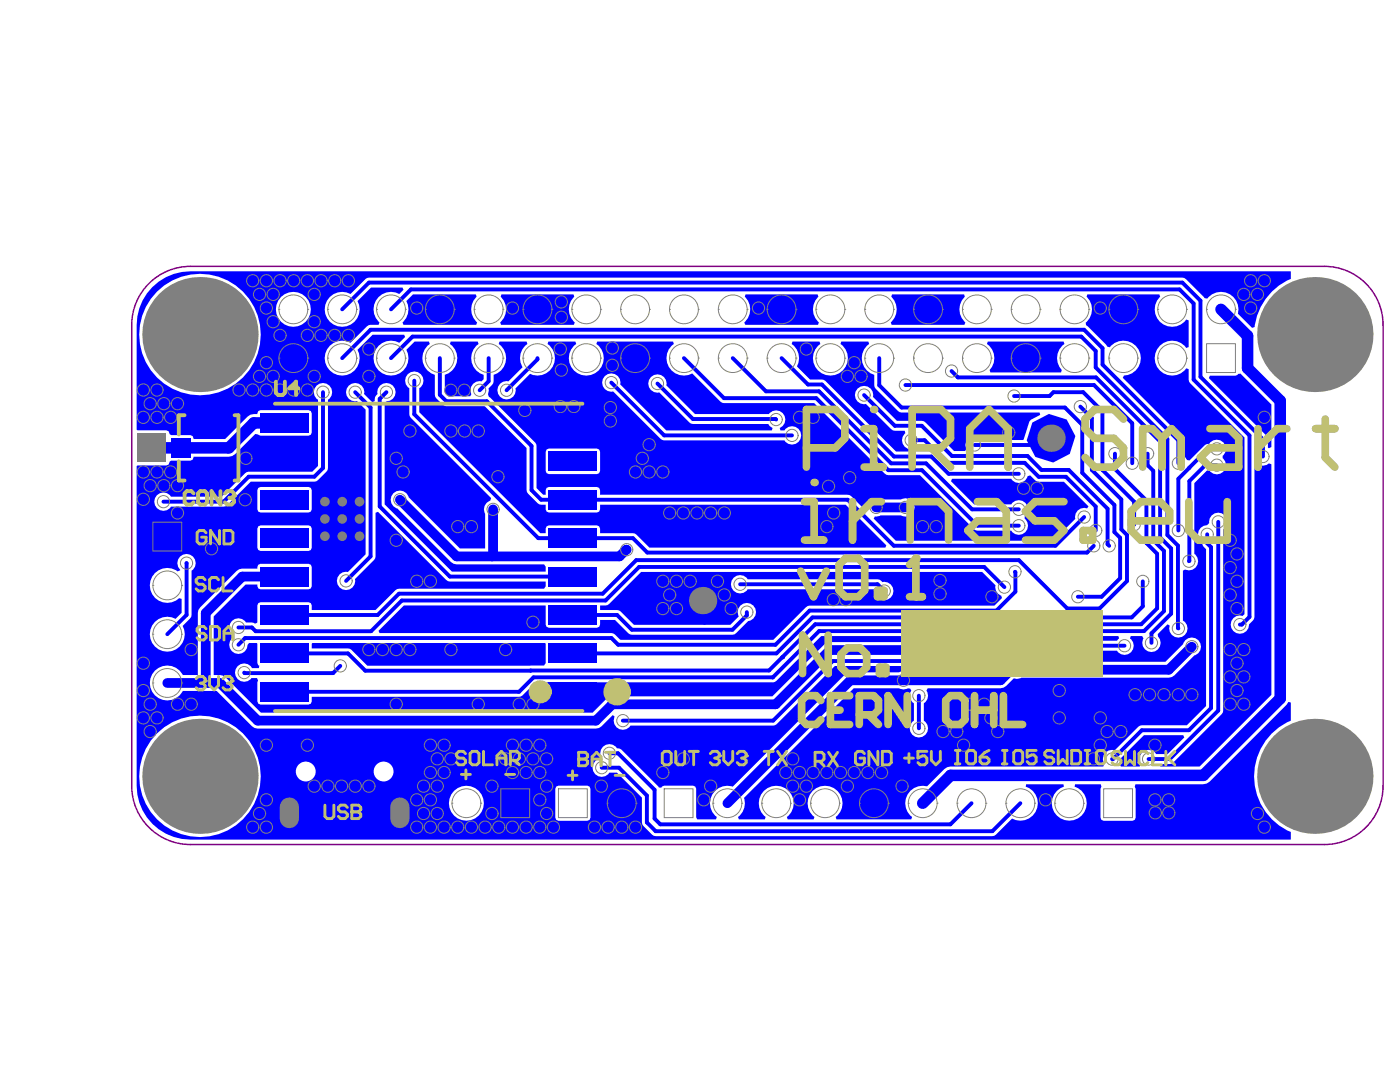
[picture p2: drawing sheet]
<svg xmlns="http://www.w3.org/2000/svg" width="279mm" height="216mm" viewBox="0 0 279 216" stroke-linecap="round" stroke-linejoin="round" font-family="sans-serif">
<g fill="#00f">
<path d="M223.7 151.3l4.6-4.6h7.9l.1 .5-3.3 3.3h-2.3a1.8 1.8 0 0 0-2.5-.6 1.8 1.8 0 0 0-.5 2.6l-.2 .4h-3.8l-.3-.4 .2-.3z"/>
<path d="M197.1 68.2h15.2l.1 .4a3.4 3.4 0 0 0-.5 5.2l-.1 .5h-14.1l-.2-.5a3.4 3.4 0 0 0-.5-5.2z"/>
<path d="M100.1 58.7h14.4l.1 .5a3.4 3.4 0 0 0 .1 5.1l-.2 .5h-14.5l-.2-.5a3.4 3.4 0 0 0 .1-5.1z"/>
<path d="M81.1 60.1l1.3-1.4h12.6l.1 .5a3.4 3.4 0 0 0 .1 5.1l-.1 .5h-14.6l-.2-.5a3.4 3.4 0 0 0 .8-4.2z"/>
<path d="M62.3 128.3h46.5l.1 .2v3.8l-.3 .5h-35.3l-3.5-3.3-7.6-.1z"/>
<path d="M148.8 58.7h14.4l.1 .5a3.4 3.4 0 0 0 .1 5.1l-.1 .5h-14.6l-.2-.5a3.4 3.4 0 0 0 .1-5.1z"/>
<path d="M178 58.7h14.4l.2 .5a3.4 3.4 0 0 0 .1 5.1l-.2 .5h-14.6l-.1-.5a3.4 3.4 0 0 0 .1-5.1z"/>
<path d="M90 68.2h5.3l.2 .4a3.5 3.5 0 0 0-1.4 3.4 3.5 3.5 0 0 0 2.4 2.8v.9l-.4 .4a1.79 1.79 0 0 0-1.8 .6 1.79 1.79 0 0 0-.2 1.9l-.3 .5h-4.3l-.7-.7v-3.6a3.5 3.5 0 0 0 2.4-2.8 3.5 3.5 0 0 0-1.4-3.4z"/>
<path d="M241.5 75h5.1l.4-.2 .1-.2h.5l6.1 6.1v8.5l-.5 .2-.2-.1v-1.7l-.3-.7-11.5-11.4z"/>
<path d="M158.2 68.2h5.4l.1 .4a3.5 3.5 0 0 0-.6 5.2 3.5 3.5 0 0 0 5.2 0 3.5 3.5 0 0 0-.6-5.2l.2-.4h5.4l.2 .4a3.5 3.5 0 0 0-1.5 3.4 3.5 3.5 0 0 0 2.5 2.8v2.1l.3 .7 4.7 4.6 28 .1 .1 .5-1.9 1-.3 .3-1.2 3.7h-8.2a1.81 1.81 0 0 0-2.4-.6 1.81 1.81 0 0 0-.7 2.4l-.3 .4h-2.2l-6.1-6h-5.3l-4.8-4.8a1.82 1.82 0 0 0-1.6-2.2 1.82 1.82 0 0 0-2 1.9 1.82 1.82 0 0 0 2.2 1.7l5.1 5.1 .7 .3h1.9l.2 .4a1.79 1.79 0 0 0-.6 1.9 1.79 1.79 0 0 0 1.5 1.3l-.1 .5h-2.7l-14.1-14.1-.7-.3h-2.3l-2.7-2.6a3.4 3.4 0 0 0-1-4.5z"/>
<path d="M99.7 68.2l-.2 .4a3.5 3.5 0 0 1 1.5 3.4 3.5 3.5 0 0 1-2.5 2.8 2.29 2.29 0 0 1-1 2.7l.1 .4-.2 .7 .2 .6 9.4 9.4 .1 8.8 1.3 1.3h.5v-.9l.2-.4 .4-.2h9.6l.5 .2 .2 .4v.9h49.4l.7 .3 2.7 2.7 .5-.2a1.78 1.78 0 0 1 .7-1.8 1.78 1.78 0 0 1 1.9 0h4.1a1.82 1.82 0 0 1 2.7 1.6 1.82 1.82 0 0 1-2.7 1.5h-4.1l-1.1 .2-.2 .5 4.4 4.4h31.4l4.4-4.4a1.78 1.78 0 0 1 2.4-2.1l.2-.4-4.9-4.9h-5l-.7-.3-1-.9-.5 .1a1.78 1.78 0 0 1-1.5 1.4 1.78 1.78 0 0 1-1.8-.9h-11.8l-.2 .5 4.6 4.6h7.4a1.81 1.81 0 0 1 2.8-.3 1.81 1.81 0 0 1-.1 2.7v.5a1.81 1.81 0 0 1 .1 2.8 1.81 1.81 0 0 1-2.8-.4l-7.1-.1-11.1-11-6.7-.1-14.4-14.3h-18.4l-5.9-5.9a3.5 3.5 0 0 1-4.7-1.2 3.5 3.5 0 0 1 1-4.7l-.2-.4h-15.1l-.2 .4a3.5 3.5 0 0 1 .6 5.2 3.5 3.5 0 0 1-5.2 0 3.5 3.5 0 0 1 .6-5.2l-.2-.4h-5.4l-.1 .4a3.5 3.5 0 0 1 1 4.6 3.5 3.5 0 0 1-4.5 1.4l-2.9 2.9a1.82 1.82 0 0 1-1.7 2.2 1.82 1.82 0 0 1-1.9-1.9 1.82 1.82 0 0 1 2.2-1.7l2.8-2.8a3.4 3.4 0 0 1 1-4.7l-.2-.4zM120.7 75a1.81 1.81 0 0 1 2.2-.3 1.81 1.81 0 0 1 .9 2l9.2 9.2h21l.2-.5-.6-.4-.3-.4-15.4-.1-6.3-6.2a1.82 1.82 0 0 1-2.2-1.7 1.82 1.82 0 0 1 1.9-1.9 1.82 1.82 0 0 1 1.7 2.2l5.7 5.7h14.8a1.84 1.84 0 0 1 2.9 0 1.84 1.84 0 0 1-.8 2.8l.2 .5h.8a1.82 1.82 0 0 1 2.7-.4 1.82 1.82 0 0 1 0 2.8 1.82 1.82 0 0 1-2.7-.4l-24.4-.1-9.8-9.7a1.81 1.81 0 0 1-2-.9 1.81 1.81 0 0 1 .3-2.2zM109.1 89.7l.4-.2h9.6l.5 .2 .2 .4v3.9l-.2 .4-.5 .2h-9.6l-.4-.2-.2-.4v-3.9z"/>
<path d="M75.5 125.9l.2 .4h46.3l.7 .3 1.1 1.1h30.5l6.6-6.6 .7-.3h36.9l1.5-1.5-.2-.4a1.74 1.74 0 0 1-1.1-2.1l-2.7-2.7h-68l-6.4 6.4-.8 .3h-1v.9l3.7 .1 3 2.9h19.3l1.6-1.7a1.82 1.82 0 0 1 1-2.6 1.82 1.82 0 0 1 2.4 1.2 1.82 1.82 0 0 1-1.5 2.3l-2.4 2.5-.7 .3h-20.1l-.7-.3-2.7-2.7h-2.9v.9l-.2 .5-.5 .2h-9.6l-.4-.2-.2-.5v-3.8h-28.3zM146.4 115.3a1.8 1.8 0 0 1 2.8 .3h25.9l.4 .1 .6 .5a1.83 1.83 0 0 1 2.2 1.5 1.83 1.83 0 0 1-1.7 2.1 1.83 1.83 0 0 1-2-1.9l-.2-.3h-25.2a1.82 1.82 0 0 1-2.7 .4 1.82 1.82 0 0 1-.1-2.7z"/>
<path d="M30.4 57.3a10.7 10.7 0 0 0-3.1 7.5v21l.1 .1h5.8l.4 .1 .2 .6 .4 .2h3.8l.4 .2 .2 .6h6.3l4.5-4.5 .6-.3 1.4-.2 .1-.6 .5-.2h9.6l.4 .2 .2 .5v3.8l-.2 .5-.4 .1h-9.6l-1-.3-4.1 4-.6 .4-.6 .1h-7.1l-.2 .6-.4 .2h-3.8l-.4 .2-.2 .6-.4 .2h-5.8l-.1 .1v63.8a10.7 10.7 0 0 0 10.7 10.7h219.6v-1.5a12.1 12.1 0 0 1-7.3-11.1 12.1 12.1 0 0 1 7.3-11.1v-3.6l-.4-.1-.4 .5-15.4 15.4-.6 .4-.6 .1h-13.6l-.1 .5 .1 .4v5.7l-.1 .5-.5 .2h-5.7l-.5-.2-.2-.5v-5.7l.2-.4-.1-.5h-5.1l-.1 .5 .6 .3a3.5 3.5 0 0 1 .8 5.4 3.5 3.5 0 0 1-5.4-.6 3.5 3.5 0 0 1 1.8-5.1l-.1-.5h-7.4l-.1 .5 .7 .3a3.5 3.5 0 0 1 1.3 4.7 3.5 3.5 0 0 1-4.7 1.3l-3.2 3.3-.7 .2h-67.3l-.7-.2-1.9-2.1-.1-5.3-5-5h-1.5a1.81 1.81 0 0 1-3 .1 1.81 1.81 0 0 1 1-2.9l.3-.4-.1-.7a1.81 1.81 0 0 1 1.3-1.7 1.81 1.81 0 0 1 2 .7l.6 .1 .3 .2 7.5 7.5h.5l.1-.1 .5-.2h5.7l.5 .2 .1 .4v5.7l.3 .4h3.7l.2-.5a3.5 3.5 0 0 1-1-4.4 3.5 3.5 0 0 1 4.1-1.6l22.4-22.4 .5-.3 .6-.1h9.7a1.63 1.63 0 0 1 1.8 0h17.8l2.2-2 1.7-.4 .9 .2h28.8l3.5-3.5 .1-.2a1.83 1.83 0 0 1 3-.5 1.83 1.83 0 0 1-.8 3l-4 4-.5 .3-.7 .1h-29.4l-.9 .3-.6-.1-1.5 1.5-.5 .3-.6 .1h-14.6l-.2 .5a1.72 1.72 0 0 1-.5 2.5v3.5l.3 .2a1.83 1.83 0 0 1-.1 2.7 1.83 1.83 0 0 1-2.6-.2 1.83 1.83 0 0 1 .4-2.7v-3.5l-.3-.2a1.75 1.75 0 0 1-.2-2.3l-.3-.4-.4-.1a1.64 1.64 0 0 1-1.8 0h-9l-21.9 21.9a3.4 3.4 0 0 1-1.2 3.8l.2 .5h5.1l.2-.5-.4-.3a3.5 3.5 0 0 1 .1-5 3.5 3.5 0 0 1 5 .3 3.5 3.5 0 0 1-.5 5l.2 .5h5.2l.1-.5-.3-.3a3.5 3.5 0 0 1 .1-5 3.5 3.5 0 0 1 5 .3 3.5 3.5 0 0 1-.5 5l.1 .5h15l.1-.5-.3-.3a3.5 3.5 0 0 1-.6-4.2 3.5 3.5 0 0 1 3.9-1.6l3.5-3.4 .5-.4 .7-.2h30.5l.2-.4-.2-.3a1.81 1.81 0 0 1 .4-2 1.81 1.81 0 0 1 1.9-.5l5-4.9 9.4-.1 3.8-3.8v-31.3a1.46 1.46 0 0 1-.8-1.5 1.81 1.81 0 0 1-.7-2 1.81 1.81 0 0 1 1.7-1.3l.4-.4v-.3a1.82 1.82 0 0 1 2.7-1.6 1.82 1.82 0 0 1 .1 3.1l-.1 36.6-9.9 10-.7 .3h-2.1l.2 .4h7.9l14.3-14.2v-46.1l-.5-.1-.5 .3-.7 .1-.7-.1-.5-.3-.4 .1v30.5l-.3 .7-.8 .8a1.83 1.83 0 0 1-2 1.9 1.83 1.83 0 0 1-1.6-2.2 1.83 1.83 0 0 1 2.3-1.4l.4-.3v-35.3l-10.9-10.8-.3-.7v-2.1l-.5-.2-.3 .4a3.5 3.5 0 0 1-5.1-.1 3.5 3.5 0 0 1 .4-5 3.5 3.5 0 0 1 5 .6l.5-.1v-5.4l-.5-.1-.3 .4a3.5 3.5 0 0 1-5 0 3.5 3.5 0 0 1 .1-5l-.1-.5h-14.4l-.1 .6a3.4 3.4 0 0 1-.2 5.1l.1 .5 3.9 3.9 .3 .4 .5 .1 .2-.3a3.5 3.5 0 0 1 5.7 1.1 3.5 3.5 0 0 1-3.1 4.8l-.2 .5 11.8 11.8 .3 .7v3l.7 .9 .5 .1 3-3 .3-.3h.6l.2-.3a1.83 1.83 0 0 1 2.7 0 1.83 1.83 0 0 1-.2 2.6v.5l.1 .1a1.82 1.82 0 0 1 0 2.7 1.82 1.82 0 0 1-2.7-.3h-.5l-2.5 2.5v14.1l.2 .2a1.83 1.83 0 0 1 .2 2.3 1.83 1.83 0 0 1-2.3 .6l-.4 .3v9.9a1.82 1.82 0 0 1 .7 2.4 1.82 1.82 0 0 1-2.3 .9 1.82 1.82 0 0 1-1.1-2.3l-.4-.2-1.9 1.9v.5l.4 .6a1.83 1.83 0 0 1-1.8 2.5 1.83 1.83 0 0 1-1.5-2.7l-.3-.5h-2.2l-.2 .5 .2 .1a1.82 1.82 0 0 1-.1 2.8 1.82 1.82 0 0 1-2.7-.5h-22.6l-2.8 2.8-.7 .3h-30.2l-11.9 11.8-28.9 .1-.2 .3a1.83 1.83 0 0 1-2.4 .2 1.83 1.83 0 0 1-.5-2.3l-.4-.3-2.2 2.2-.6 .4-.6 .1h-67.5l-.6-.1-.5-.4-7.1-7h-6.7l-.1 .1a3.5 3.5 0 0 1-5.3 .9 3.5 3.5 0 0 1 .1-5.3 3.5 3.5 0 0 1 5.3 1.1h3v-12.4l.1-.6 .3-.5 7.3-7.3 .5-.3 .6-.1h3.1l.1-.8 .5-.2h9.6l.4 .2 .2 .4v3.9l-.2 .4-.4 .2h-9.6l-.5-.2-.1-.8h-2.4l-6.4 6.4v11.7h1.3l.6 .1 .5 .4 7.1 7h66.2l2.8-2.8 .5-.3 .6-.2h31.9l10.4-10.3 .5-.4 .6-.1h27.4l.1-.1a1.83 1.83 0 0 1 2.1 .4 1.83 1.83 0 0 1 .3 2.1l.2 .4h.7l2.8-2.8 .7-.2h23l.4-.5-.1-.5h-59.3l-9.3 9.2h-47.7l-2.6 2.6-.7 .3h-41.4v1l-.2 .4-.4 .2h-9.6l-.5-.2-.1-.4v-3.9l.1-.3-.2-.5h-1.1l-.2 .2a1.83 1.83 0 0 1-2.7-.1 1.83 1.83 0 0 1 .4-2.7 1.83 1.83 0 0 1 2.6 .6h1.4l.1-.5-.3-.1-.1-.4v-3.8l-.1-.2h-1.6l-.3 .4a1.83 1.83 0 0 1-2.6 1.6 1.83 1.83 0 0 1-.3-3.1v-.6l-.2-.1a1.82 1.82 0 0 1 .1-2.7 1.82 1.82 0 0 1 2.7 .4h1.2l.6 .2 .5-.2v-3.4l.1-.4 .5-.2h9.6l.4 .2 .2 .4v.9h12.8l3.9-3.9 .7-.3h29l.3-.5v-1h-19.5l-14-13.9-.5 .2v9.1l-4.1 4.2 .1 .3a1.83 1.83 0 0 1-1.9 1.9 1.83 1.83 0 0 1-1.7-2.1 1.83 1.83 0 0 1 2.1-1.6l3.6-3.5v-28.9l-1.8-1.7-.3 .1a1.83 1.83 0 0 1-1.9-1.9 1.83 1.83 0 0 1 2.1-1.7 1.83 1.83 0 0 1 1.6 2.1l1.6 1.7 .5-.2a1.38 1.38 0 0 1 .6-1.5 1.83 1.83 0 0 1 1.5-2.2 1.83 1.83 0 0 1 2.1 1.8 1.83 1.83 0 0 1-1.9 1.9l-.3 .3v20.2l13.4 13.5h18.7v-1l-.3-.5h-17.5l-.6-.1-.5-.4-10.7-10.6-.2-.1a1.83 1.83 0 0 1-.5-3 1.83 1.83 0 0 1 2.9 .8l10.3 10.2h5v-6.9l-.1-.2a1.8 1.8 0 0 1 1.2-2.4l.1-.5-16-16-.3-.7v-5.2l-.3-.2a1.83 1.83 0 0 1 0-2.7 1.83 1.83 0 0 1 2.7 .2 1.83 1.83 0 0 1-.4 2.7v4.8l24.1 24.1h1.1v-.9l.2-.5 .4-.2h9.6l.5 .2 .2 .5v.9l6.9 .1 2.9 2.8h47.1l.2-.5-8.1-8.1h-49v.9l-.2 .5-.5 .2h-9.6l-.4-.2-.2-.5v-.9h-.9l-.7-.3-2.1-2.2-.1-8.8-8.4-8.3h-7.6a3.5 3.5 0 0 1-2.2-1.9l-.1-4.4a3.5 3.5 0 0 1-2.5-2.8 3.5 3.5 0 0 1 1.5-3.4l-.2-.4h-2.9l-1.6 1.6 .3 .8a3.5 3.5 0 0 1-3.3 4.4 3.5 3.5 0 0 1-3.4-4.4 3.5 3.5 0 0 1 5-2.2l1.1-1.2-.1-.4h-6.3l-3.1 3a3.5 3.5 0 0 1-2.4 5.1 3.5 3.5 0 0 1-4-4 3.5 3.5 0 0 1 5-2.5l3.4-3.3 .7-.3h1.6l.1-.5-.1-.1a3.5 3.5 0 0 1-.4-4.6 3.5 3.5 0 0 1 4.5-.9l.8-.9-.2-.4h-6.3l-2.7 2.7a3.5 3.5 0 0 1-2.4 5.1 3.5 3.5 0 0 1-4-4 3.5 3.5 0 0 1 5-2.5l3-3 .7-.3h162.4l.7 .3 3.7 3.8 .6 .1a3.5 3.5 0 0 1 4.3-1 3.5 3.5 0 0 1 1.8 4l2.8 2.8 .5-.2a11.9 11.9 0 0 1 7.2-9.5v-1.6h-219.6a10.7 10.7 0 0 0-7.6 3.2zM55.1 61.7a3.5 3.5 0 0 1 6.9 0 3.5 3.5 0 0 1-6.9 0zM27.8 66.8a12.1 12.1 0 0 1 24.2 0 12.1 12.1 0 0 1-24.2 0zM31.3 98.8a1.79 1.79 0 0 1 2.8 .3h10.1l4.7-4.7 .7-.3h12.7l1.2-1.1v-13.2a1.82 1.82 0 0 1-.4-2.8 1.82 1.82 0 0 1 2.7 0 1.82 1.82 0 0 1-.3 2.8v13.6l-.3 .7-1.8 1.7-.7 .3h-12.7l-5 4.9-10.9 .1a1.82 1.82 0 0 1-2.7 .4 1.82 1.82 0 0 1-.1-2.7zM51.5 97.4l.5-.2h9.6l.4 .2 .2 .4v3.8l-.2 .5-.4 .2h-9.6l-.5-.2-.1-.5v-3.8zM51.5 105l.5-.2h9.6l.4 .2 .2 .5v3.8l-.2 .4-.4 .2h-9.6l-.5-.2-.1-.4v-3.8zM30.9 114.3a3.4 3.4 0 0 1 4.5-.3l.6-.2a1.85 1.85 0 0 1-.2-2.6 1.85 1.85 0 0 1 2.6-.2 1.85 1.85 0 0 1 .1 2.7l-.3 .2v8.8l-.3 .7-1.5 1.5a3.5 3.5 0 0 1-2.4 5.1 3.5 3.5 0 0 1-4.1-4 3.5 3.5 0 0 1 5.1-2.5l1.2-1.2v-2.8l-.4-.1a3.5 3.5 0 0 1-4.9-.2 3.5 3.5 0 0 1 0-4.9zM59 153.9a2 2 0 0 1 4 0 2 2 0 0 1-4 0zM74.6 153.9a2 2 0 0 1 4 0 2 2 0 0 1-4 0zM89.6 160.3a3.5 3.5 0 0 1 7 0 3.5 3.5 0 0 1-7 0zM111 157l.5-.2h5.7l.5 .2 .1 .4v5.7l-.1 .5-.5 .2h-5.7l-.5-.2-.2-.5v-5.7zM27.8 154.9a12.1 12.1 0 0 1 24.2 0 12.1 12.1 0 0 1-24.2 0z"/>
<circle cx="140.2" cy="119.8" r="4.9"/>
<circle cx="209.8" cy="87.4" r="4.9"/>
</g>
<g fill="none" stroke="#00f" stroke-width=".78">
<path d="M235.4 57.8l2.8 2.8M236 56.4l3.6 3.6M189.9 74l1.3 1.3M210.2 78.3h6M178.6 85h5.4M181.8 87.8h2.7M205.1 91l2.8 2.8M212.5 81.3l3.5 3.5M222.5 90.5v3.1M229 90.5v2.3l1.2 1.1M235.2 87.9v4.5M237.4 93.3h.1"/>
<path d="M241.1 89.6h1.7M252 87.6v3.5M196.4 113.1l4.1 4.1M202.6 114.1v.1M216.4 103.2l-5.8 5.7M221 108.6l.4 .3M222.4 106.2l1.1 1.1M233 106.8l2.1 2.1M237.4 111.9l-.1 .1M240.9 106.6v1.8l.8 .8M199.9 128.8l-3.1 3.1M228.1 121l-2.2 2.2"/>
<path d="M230.9 121.4l-3.1 3.2M235.1 125.3l.1 .1M221.9 151.5h.2"/>
</g>
<circle cx="156.1" cy="131.2" r=".39" fill="#00f"/>
<g fill="none" stroke="#00f" stroke-width=".78">
<path d="M235.4 57.8h-153.4l-4 3.9M236 56.4h-162.4l-5.3 5.3M239.6 60v15.2l12.4 12.4M64.5 78.3v15.1l-1.8 1.7h-13.1l-5 5h-12M68.3 71.5l5.7-5.7h142.4l3.6 3.7v3.3l15.2 15.1M70.9 78.3l3.1 3v29.7l-4.9 4.9M77.1 78.3l-1.3 1.3v21.5l14 13.9h24.5M78 71.5l4.3-4.3h133.5l2.9 2.8v3.3l14.3 14.3v19.2M82.7 76v6.7l24.7 24.7h18.9l2.9 2.9h87.7l1.4-1.4M87.8 71.5v7.3l1.3 1.3h8l9 8.9v8.8l1.9 1.9h61.2l9.2 9.2h32.2M97.5 71.5v4.6l-1.8 1.8M107.3 71.5v.2l-6.2 6.2"/>
<path d="M122 76.3l10.6 10.6h25.5M131.2 76.5l7.1 7.1h16.5l.1 .1M136.5 71.5l8 7.9h18.4l14.4 14.4h6.7l11.1 11.1h8.2M146.2 71.5l6.7 6.6h10.6l14.4 14.4h6.9l9.2 9.1h9.3M156 71.5l5.2 5.2h2.8l14.4 14.4h7.5l3.4 3.4h14M172.4 78.8l6.2 6.2M175.5 71.5v5.4l4.4 4.4h32.6M180.7 76.8h37.6l7.7 7.7v7.9M191.2 75.3h27.5l12.8 12.8v19.1l2.2 2.2v13.1l-3.9 3.9v1.9M210.2 78.3l-.7 .7h-7.1M216.2 78.3l3.8 3.8v11.7l6.3 6.3v4.6M238.2 60.6v15.2l11.2 11.1v36.2l-1.6 1.5h-.4"/>
<path d="M184 85l6 6h15.1M184.5 87.8l4.6 4.6h15.4l2.8 2.7h5.4l6 6v4.8M207.9 93.8h5.4l7.7 7.7v7.1M209.8 87.4l-1.4 1.4h-13.9M215.6 81.1l2.3 2.3v10.4l5.9 5.9v5.9l1.1 1.2v9.1l-5.5 5.5h-6.4l-9.7-9.6h-76.3l-6.7 6.7h-40.7l-4.2 4.2h-18.6M216 84.8v9.6l6.4 6.4v5.4M222.5 93.6l6.3 6.3v8.5l2.1 2.1v10.9M230.2 93.9v13.9l2.1 2.1v12.1l-4 3.9h-64.8l-9.3 9.3M241.1 89.6l-5.9 5.9v10.4M242.8 92.8h-2.3l-3.1 3.2v15.9M37.2 112.4h.1M37.2 112.4v10.3l-3.8 3.8"/>
<path d="M147.7 116.6h27.4l1.4 1.3M196.4 113.1h-68.9l-6.7 6.7h-40.6l-6.1 6.2h-23.1l-.7-.8h-2.7M202.6 114.2v3.9l-3.7 3.7h-37.3l-6.8 6.9h-31.4l-1.4-1.4h-73.1l-1.3 1.4M223.5 107.3v8.1l-3.6 3.7h-4.8M228.1 116v5M235.1 108.9v16.4M241.7 109.2v32.1l-4.4 4.4h-9.4l-5.8 5.8M243.1 104.1v37.7l-9.7 9.7h-4.2M67.9 132.9l-1.4 1.4-17.8-.1M105.9 133.8h.1M149 122.1v.7l-2.8 2.9h-20.1l-2.9-3h-8.9M154.2 135.2h.1"/>
<path d="M154.2 135.2h-47.7l-2.9 2.8h-46.8M183.4 138.8v6.5M196.8 131.9h-30.6l-11.9 11.9h-30M199.9 128.8h24.5M225.9 123.2h-63.8l-7.1 7.2h-40.7M227.8 124.6h-65.1l-9.2 9.2h-80.6l-3.5-3.4h-12.6M120.1 153.2h3.4l5.6 5.5v5.4l1.7 1.8h67.3l5.5-5.6M121.6 150.3h1.7l7.3 7.3v5.7l1.2 1.2h57.9l4.2-4.2"/>
</g>
<path d="M79.8 99.7l11.3 11.3h32.5l1.5-1.3M56.8 115h-8.5l-7.2 7.3v14M98.4 101.6v9.2l-.2 .2M174.8 101.3h5.9M193.8 129.7h-28.2l-10.8 10.8h-32.6l-3.3 3.3h-67.5l-7.5-7.5h-10.5M237.9 129l-4.7 4.6h-31.4l-2.1 2.1h-30l-24.5 24.6" fill="none" stroke="#00f" stroke-width="1.9"/>
<path d="M243.7 61.7l5.3 5.3v6.5l6.5 6.5v59.4l-15.3 15.3h-50.5l-5.6 5.6M56.8 84.4h-6.1l-5 5h-15.4" fill="none" stroke="#00f" stroke-width="2.3"/>
<g fill="none" stroke="#808080" stroke-width=".2">
<circle cx="50.4" cy="56" r="1.22"/>
<circle cx="51.8" cy="58.7" r="1.22"/>
<circle cx="53.2" cy="56" r="1.22"/>
<circle cx="54.5" cy="58.7" r="1.22"/>
<circle cx="55.9" cy="56" r="1.22"/>
<circle cx="58.6" cy="56" r="1.22"/>
<circle cx="61.3" cy="56" r="1.22"/>
<circle cx="62.7" cy="58.7" r="1.22"/>
<circle cx="64.1" cy="56" r="1.22"/>
<circle cx="66.8" cy="56" r="1.22"/>
<circle cx="69.5" cy="56" r="1.22"/>
<circle cx="248.2" cy="58.7" r="1.22"/>
<circle cx="249.6" cy="56" r="1.22"/>
<circle cx="251" cy="58.7" r="1.22"/>
<circle cx="252.3" cy="56" r="1.22"/>
<circle cx="28.6" cy="77.8" r="1.22"/>
<circle cx="31.3" cy="77.8" r="1.22"/>
<circle cx="47.7" cy="77.8" r="1.22"/>
<circle cx="50.4" cy="77.8" r="1.22"/>
<circle cx="51.8" cy="75.1" r="1.22"/>
<circle cx="53.2" cy="61.5" r="1.22"/>
<circle cx="53.2" cy="77.8" r="1.22"/>
<circle cx="53.2" cy="72.4" r="1.22"/>
<circle cx="54.5" cy="75.1" r="1.22"/>
<circle cx="54.5" cy="64.2" r="1.22"/>
<circle cx="55.9" cy="77.8" r="1.22"/>
<circle cx="55.9" cy="66.9" r="1.22"/>
<circle cx="58.6" cy="77.8" r="1.22"/>
<circle cx="61.3" cy="77.8" r="1.22"/>
<circle cx="61.3" cy="66.9" r="1.22"/>
<circle cx="62.7" cy="75.1" r="1.22"/>
<circle cx="62.7" cy="64.2" r="1.22"/>
<circle cx="64.1" cy="66.9" r="1.22"/>
<circle cx="66.8" cy="66.9" r="1.22"/>
<circle cx="69.5" cy="66.9" r="1.22"/>
<circle cx="73.6" cy="69.6" r="1.22"/>
<circle cx="73.6" cy="75.1" r="1.22"/>
<circle cx="83.2" cy="61.5" r="1.22"/>
<circle cx="102.3" cy="61.5" r="1.22"/>
<circle cx="111.8" cy="69.6" r="1.22"/>
<circle cx="151.4" cy="61.5" r="1.22"/>
<circle cx="160.9" cy="69.6" r="1.22"/>
<circle cx="169.1" cy="75.1" r="1.22"/>
<circle cx="170.5" cy="72.4" r="1.22"/>
<circle cx="171.8" cy="75.1" r="1.22"/>
<circle cx="219.6" cy="61.5" r="1.22"/>
<circle cx="249.6" cy="61.5" r="1.22"/>
<circle cx="28.6" cy="99.6" r="1.22"/>
<circle cx="28.6" cy="94.2" r="1.22"/>
<circle cx="28.6" cy="83.3" r="1.22"/>
<circle cx="30" cy="80.5" r="1.22"/>
<circle cx="30" cy="96.9" r="1.22"/>
<circle cx="31.3" cy="94.2" r="1.22"/>
<circle cx="31.3" cy="83.3" r="1.22"/>
<circle cx="32.7" cy="96.9" r="1.22"/>
<circle cx="32.7" cy="80.5" r="1.22"/>
<circle cx="34.1" cy="94.2" r="1.22"/>
<circle cx="34.1" cy="83.3" r="1.22"/>
<circle cx="35.4" cy="96.9" r="1.22"/>
<circle cx="35.4" cy="80.5" r="1.22"/>
<circle cx="49.1" cy="91.5" r="1.22"/>
<circle cx="79.1" cy="91.5" r="1.22"/>
<circle cx="80.4" cy="94.2" r="1.22"/>
<circle cx="81.8" cy="86" r="1.22"/>
<circle cx="90" cy="86" r="1.22"/>
<circle cx="92.7" cy="86" r="1.22"/>
<circle cx="95.4" cy="86" r="1.22"/>
<circle cx="126.8" cy="94.2" r="1.22"/>
<circle cx="128.2" cy="91.5" r="1.22"/>
<circle cx="129.5" cy="94.2" r="1.22"/>
<circle cx="129.5" cy="88.7" r="1.22"/>
<circle cx="132.3" cy="94.2" r="1.22"/>
<circle cx="159.6" cy="83.3" r="1.22"/>
<circle cx="162.3" cy="83.3" r="1.22"/>
<circle cx="252.3" cy="83.3" r="1.22"/>
<circle cx="35.4" cy="102.4" r="1.22"/>
<circle cx="79.1" cy="107.8" r="1.22"/>
<circle cx="83.2" cy="116" r="1.22"/>
<circle cx="85.9" cy="116" r="1.22"/>
<circle cx="91.4" cy="105.1" r="1.22"/>
<circle cx="94.1" cy="105.1" r="1.22"/>
<circle cx="132.3" cy="116" r="1.22"/>
<circle cx="133.6" cy="102.4" r="1.22"/>
<circle cx="133.6" cy="118.7" r="1.22"/>
<circle cx="135" cy="116" r="1.22"/>
<circle cx="136.4" cy="102.4" r="1.22"/>
<circle cx="137.7" cy="116" r="1.22"/>
<circle cx="139.1" cy="102.4" r="1.22"/>
<circle cx="141.8" cy="102.4" r="1.22"/>
<circle cx="143.2" cy="116" r="1.22"/>
<circle cx="144.6" cy="102.4" r="1.22"/>
<circle cx="144.6" cy="118.7" r="1.22"/>
<circle cx="165" cy="105.1" r="1.22"/>
<circle cx="166.4" cy="102.4" r="1.22"/>
<circle cx="184.1" cy="105.1" r="1.22"/>
<circle cx="186.8" cy="105.1" r="1.22"/>
<circle cx="203.3" cy="104.9" r="1.22"/>
<circle cx="245.5" cy="118.7" r="1.22"/>
<circle cx="245.5" cy="107.8" r="1.22"/>
<circle cx="245.5" cy="113.3" r="1.22"/>
<circle cx="246.9" cy="110.5" r="1.22"/>
<circle cx="246.9" cy="116" r="1.22"/>
<circle cx="28.6" cy="132.3" r="1.22"/>
<circle cx="28.6" cy="137.8" r="1.22"/>
<circle cx="38.2" cy="129.6" r="1.22"/>
<circle cx="67.9" cy="132.9" r="1.22"/>
<circle cx="73.6" cy="129.6" r="1.22"/>
<circle cx="76.3" cy="129.6" r="1.22"/>
<circle cx="79.1" cy="129.6" r="1.22"/>
<circle cx="81.8" cy="129.6" r="1.22"/>
<circle cx="90" cy="129.6" r="1.22"/>
<circle cx="100.9" cy="129.6" r="1.22"/>
<circle cx="106.4" cy="124.2" r="1.22"/>
<circle cx="107.7" cy="137.8" r="1.22"/>
<circle cx="132.3" cy="121.4" r="1.22"/>
<circle cx="135" cy="121.4" r="1.22"/>
<circle cx="145.9" cy="121.4" r="1.22"/>
<circle cx="211.4" cy="137.8" r="1.22"/>
<circle cx="245.5" cy="129.6" r="1.22"/>
<circle cx="245.5" cy="135.1" r="1.22"/>
<circle cx="246.9" cy="121.4" r="1.22"/>
<circle cx="246.9" cy="132.3" r="1.22"/>
<circle cx="246.9" cy="137.8" r="1.22"/>
<circle cx="248.2" cy="129.6" r="1.22"/>
<circle cx="248.2" cy="135.1" r="1.22"/>
<circle cx="28.6" cy="143.2" r="1.22"/>
<circle cx="30" cy="140.5" r="1.22"/>
<circle cx="30" cy="146" r="1.22"/>
<circle cx="31.3" cy="143.2" r="1.22"/>
<circle cx="35.4" cy="140.5" r="1.22"/>
<circle cx="38.2" cy="140.5" r="1.22"/>
<circle cx="53.2" cy="148.7" r="1.22"/>
<circle cx="53.2" cy="159.6" r="1.22"/>
<circle cx="61.3" cy="148.7" r="1.22"/>
<circle cx="62.7" cy="156.9" r="1.22"/>
<circle cx="65.4" cy="156.9" r="1.22"/>
<circle cx="68.2" cy="156.9" r="1.22"/>
<circle cx="70.9" cy="156.9" r="1.22"/>
<circle cx="73.6" cy="156.9" r="1.22"/>
<circle cx="79.1" cy="140.5" r="1.22"/>
<circle cx="83.2" cy="159.6" r="1.22"/>
<circle cx="84.5" cy="156.9" r="1.22"/>
<circle cx="85.9" cy="148.7" r="1.22"/>
<circle cx="85.9" cy="154.1" r="1.22"/>
<circle cx="85.9" cy="159.6" r="1.22"/>
<circle cx="87.3" cy="156.9" r="1.22"/>
<circle cx="87.3" cy="151.4" r="1.22"/>
<circle cx="88.6" cy="154.1" r="1.22"/>
<circle cx="88.6" cy="148.7" r="1.22"/>
<circle cx="90" cy="151.4" r="1.22"/>
<circle cx="95.4" cy="140.5" r="1.22"/>
<circle cx="98.2" cy="156.9" r="1.22"/>
<circle cx="100.9" cy="151.4" r="1.22"/>
<circle cx="102.3" cy="154.1" r="1.22"/>
<circle cx="102.3" cy="148.7" r="1.22"/>
<circle cx="103.6" cy="140.5" r="1.22"/>
<circle cx="103.6" cy="151.4" r="1.22"/>
<circle cx="105" cy="148.7" r="1.22"/>
<circle cx="105" cy="154.1" r="1.22"/>
<circle cx="106.4" cy="140.5" r="1.22"/>
<circle cx="106.4" cy="151.4" r="1.22"/>
<circle cx="107.7" cy="148.7" r="1.22"/>
<circle cx="107.7" cy="154.1" r="1.22"/>
<circle cx="107.7" cy="159.6" r="1.22"/>
<circle cx="109.1" cy="156.9" r="1.22"/>
<circle cx="109.1" cy="151.4" r="1.22"/>
<circle cx="120" cy="156.9" r="1.22"/>
<circle cx="132.3" cy="154.1" r="1.22"/>
<circle cx="136.4" cy="151.4" r="1.22"/>
<circle cx="140.5" cy="159.6" r="1.22"/>
<circle cx="141.8" cy="156.9" r="1.22"/>
<circle cx="156.8" cy="154.1" r="1.22"/>
<circle cx="158.2" cy="156.9" r="1.22"/>
<circle cx="158.2" cy="151.4" r="1.22"/>
<circle cx="159.6" cy="154.1" r="1.22"/>
<circle cx="159.6" cy="159.6" r="1.22"/>
<circle cx="160.9" cy="156.9" r="1.22"/>
<circle cx="162.3" cy="154.1" r="1.22"/>
<circle cx="165" cy="154.1" r="1.22"/>
<circle cx="167.7" cy="154.1" r="1.22"/>
<circle cx="169.1" cy="156.9" r="1.22"/>
<circle cx="170.5" cy="154.1" r="1.22"/>
<circle cx="173.2" cy="154.1" r="1.22"/>
<circle cx="175.9" cy="154.1" r="1.22"/>
<circle cx="180" cy="156.9" r="1.22"/>
<circle cx="188.2" cy="146" r="1.22"/>
<circle cx="190.9" cy="146" r="1.22"/>
<circle cx="192.3" cy="148.7" r="1.22"/>
<circle cx="193.7" cy="140.5" r="1.22"/>
<circle cx="196.4" cy="140.5" r="1.22"/>
<circle cx="197.8" cy="143.2" r="1.22"/>
<circle cx="199.1" cy="146" r="1.22"/>
<circle cx="208.7" cy="159.6" r="1.22"/>
<circle cx="211.4" cy="143.2" r="1.22"/>
<circle cx="218.2" cy="151.4" r="1.22"/>
<circle cx="219.6" cy="143.2" r="1.22"/>
<circle cx="219.6" cy="148.7" r="1.22"/>
<circle cx="220.9" cy="146" r="1.22"/>
<circle cx="223.7" cy="146" r="1.22"/>
<circle cx="230.5" cy="148.7" r="1.22"/>
<circle cx="230.5" cy="159.6" r="1.22"/>
<circle cx="233.2" cy="159.6" r="1.22"/>
<circle cx="245.5" cy="140.5" r="1.22"/>
<circle cx="248.2" cy="140.5" r="1.22"/>
<circle cx="50.4" cy="165" r="1.22"/>
<circle cx="51.8" cy="162.3" r="1.22"/>
<circle cx="53.2" cy="165" r="1.22"/>
<circle cx="83.2" cy="165" r="1.22"/>
<circle cx="84.5" cy="162.3" r="1.22"/>
<circle cx="85.9" cy="165" r="1.22"/>
<circle cx="87.3" cy="162.3" r="1.22"/>
<circle cx="88.6" cy="165" r="1.22"/>
<circle cx="91.4" cy="165" r="1.22"/>
<circle cx="94.1" cy="165" r="1.22"/>
<circle cx="96.8" cy="165" r="1.22"/>
<circle cx="98.2" cy="162.3" r="1.22"/>
<circle cx="99.5" cy="165" r="1.22"/>
<circle cx="102.3" cy="165" r="1.22"/>
<circle cx="105" cy="165" r="1.22"/>
<circle cx="107.7" cy="165" r="1.22"/>
<circle cx="109.1" cy="162.3" r="1.22"/>
<circle cx="110.5" cy="165" r="1.22"/>
<circle cx="118.6" cy="165" r="1.22"/>
<circle cx="121.4" cy="165" r="1.22"/>
<circle cx="124.1" cy="165" r="1.22"/>
<circle cx="126.8" cy="165" r="1.22"/>
<circle cx="251" cy="162.3" r="1.22"/>
<circle cx="252.3" cy="165" r="1.22"/>
</g>
<g fill="#808080">
<circle cx="64.8" cy="100.1" r=".96"/>
<circle cx="64.8" cy="103.6" r=".96"/>
<circle cx="68.3" cy="103.6" r=".96"/>
<circle cx="68.3" cy="107" r=".96"/>
<circle cx="64.8" cy="107" r=".96"/>
<circle cx="71.7" cy="103.6" r=".96"/>
<circle cx="71.7" cy="107" r=".96"/>
<circle cx="71.7" cy="100.1" r=".96"/>
<circle cx="68.3" cy="100.1" r=".96"/>
</g>
<g fill="none" stroke="#808080" stroke-width=".2">
<path d="M84.9 61.7h.1M84.9 61.7a2.88 2.88 0 0 0 2.9 2.9 2.88 2.88 0 0 0 2.9-2.9M84.9 61.7a2.88 2.88 0 0 1 2.9-2.8 2.88 2.88 0 0 1 2.9 2.8M84.9 71.5h.1M84.9 71.5a2.88 2.88 0 0 0 2.9 2.8 2.88 2.88 0 0 0 2.9-2.8M84.9 71.5a2.88 2.88 0 0 1 2.9-2.9 2.88 2.88 0 0 1 2.9 2.9M90.7 61.7h.1M90.7 71.5h.1M123.9 61.7h.1M123.9 61.7a2.88 2.88 0 0 0 2.9 2.9 2.88 2.88 0 0 0 2.8-2.9M123.9 61.7a2.88 2.88 0 0 1 2.9-2.8 2.88 2.88 0 0 1 2.8 2.8M123.9 71.5h.1"/>
<path d="M123.9 71.5a2.88 2.88 0 0 0 2.9 2.8 2.88 2.88 0 0 0 2.8-2.8M123.9 71.5a2.88 2.88 0 0 1 2.9-2.9 2.88 2.88 0 0 1 2.8 2.9M129.6 61.7h.1M129.6 71.5h.1M162.8 61.7h.1M162.8 61.7a2.88 2.88 0 0 0 2.9 2.9 2.88 2.88 0 0 0 2.9-2.9M162.8 61.7a2.88 2.88 0 0 1 2.9-2.8 2.88 2.88 0 0 1 2.9 2.8M162.8 71.5h.1M162.8 71.5a2.88 2.88 0 0 0 2.9 2.8 2.88 2.88 0 0 0 2.9-2.8M162.8 71.5a2.88 2.88 0 0 1 2.9-2.9 2.88 2.88 0 0 1 2.9 2.9M168.6 61.7h.1M168.6 71.5h.1"/>
<path d="M201.8 61.7h.1M201.8 61.7a2.88 2.88 0 0 0 2.9 2.9 2.88 2.88 0 0 0 2.9-2.9M201.8 61.7a2.88 2.88 0 0 1 2.9-2.8 2.88 2.88 0 0 1 2.9 2.8M201.8 71.5h.1M201.8 71.5a2.88 2.88 0 0 0 2.9 2.8 2.88 2.88 0 0 0 2.9-2.8M201.8 71.5a2.88 2.88 0 0 1 2.9-2.9 2.88 2.88 0 0 1 2.9 2.9M207.6 61.7h.1M207.6 71.5h.1M221.3 61.7h.1M221.3 61.7a2.88 2.88 0 0 0 2.9 2.9 2.88 2.88 0 0 0 2.9-2.9M221.3 61.7a2.88 2.88 0 0 1 2.9-2.8 2.88 2.88 0 0 1 2.9 2.8M221.3 71.5h.1"/>
<path d="M221.3 71.5a2.88 2.88 0 0 0 2.9 2.8 2.88 2.88 0 0 0 2.9-2.8M221.3 71.5a2.88 2.88 0 0 1 2.9-2.9 2.88 2.88 0 0 1 2.9 2.9M227.1 61.7h.1M227.1 71.5h.1M231.1 61.7h.1M231.1 61.7a2.88 2.88 0 0 0 2.8 2.9 2.88 2.88 0 0 0 2.9-2.9M231.1 61.7a2.88 2.88 0 0 1 2.8-2.8 2.88 2.88 0 0 1 2.9 2.8M231.1 71.5h.1M231.1 71.5a2.88 2.88 0 0 0 2.8 2.8 2.88 2.88 0 0 0 2.9-2.8M231.1 71.5a2.88 2.88 0 0 1 2.8-2.9 2.88 2.88 0 0 1 2.9 2.9M236.8 61.7h.1M236.8 71.5h.1"/>
<path d="M240.8 61.7h.1M240.8 61.7a2.88 2.88 0 0 0 2.9 2.9 2.88 2.88 0 0 0 2.9-2.9M240.8 61.7a2.88 2.88 0 0 1 2.9-2.8 2.88 2.88 0 0 1 2.9 2.8M240.8 68.6h5.8v5.7h-5.8zM246.6 61.7h.1M30.5 104.2h5.8v5.8h-5.8zM30.5 116.8h.1M30.5 116.8a2.88 2.88 0 0 0 2.9 2.9 2.88 2.88 0 0 0 2.9-2.9M30.5 116.8a2.88 2.88 0 0 1 2.9-2.9 2.88 2.88 0 0 1 2.9 2.9M36.3 116.8h.1M30.5 136.3h.1M30.5 136.3a2.88 2.88 0 0 0 2.9 2.9 2.88 2.88 0 0 0 2.9-2.9"/>
<path d="M30.5 136.3a2.88 2.88 0 0 1 2.9-2.9 2.88 2.88 0 0 1 2.9 2.9M30.5 126.5h.1M30.5 126.5a2.88 2.88 0 0 0 2.9 2.9 2.88 2.88 0 0 0 2.9-2.9M30.5 126.5a2.88 2.88 0 0 1 2.9-2.8 2.88 2.88 0 0 1 2.9 2.8M36.3 136.3h.1M36.3 126.5h.1M132.6 157.4h5.7v5.7h-5.7zM171.5 160.3a2.88 2.88 0 0 0 2.9 2.8 2.88 2.88 0 0 0 2.9-2.8M171.5 160.3a2.88 2.88 0 0 1 2.9-2.9 2.88 2.88 0 0 1 2.9 2.9M171.5 160.3h.1M177.3 160.3h.1M191 160.3a2.88 2.88 0 0 0 2.9 2.8 2.88 2.88 0 0 0 2.9-2.8"/>
<path d="M191 160.3a2.88 2.88 0 0 1 2.9-2.9 2.88 2.88 0 0 1 2.9 2.9M191 160.3h.1M196.8 160.3h.1M200.8 160.3a2.88 2.88 0 0 0 2.8 2.8 2.88 2.88 0 0 0 2.9-2.8M200.8 160.3a2.88 2.88 0 0 1 2.8-2.9 2.88 2.88 0 0 1 2.9 2.9M200.8 160.3h.1M206.5 160.3h.1M210.5 160.3a2.88 2.88 0 0 0 2.9 2.8 2.88 2.88 0 0 0 2.9-2.8M210.5 160.3a2.88 2.88 0 0 1 2.9-2.9 2.88 2.88 0 0 1 2.9 2.9M210.5 160.3h.1M216.3 160.3h.1"/>
<circle cx="64.5" cy="78.3" r="1.22"/>
<circle cx="70.9" cy="78.3" r="1.22"/>
<circle cx="77.1" cy="78.3" r="1.22"/>
<circle cx="82.7" cy="76" r="1.22"/>
<circle cx="90" cy="77.9" r="1.22"/>
<circle cx="92.7" cy="77.9" r="1.22"/>
<circle cx="95.7" cy="77.9" r="1.22"/>
<circle cx="101.1" cy="77.9" r="1.22"/>
<circle cx="112" cy="60.2" r="1.22"/>
<circle cx="112" cy="73.8" r="1.22"/>
<circle cx="112" cy="63.3" r="1.22"/>
<circle cx="122" cy="76.3" r="1.22"/>
<circle cx="122.2" cy="72.9" r="1.22"/>
<circle cx="122.2" cy="69.4" r="1.22"/>
<circle cx="131.2" cy="76.5" r="1.22"/>
<circle cx="172.4" cy="78.8" r="1.22"/>
<circle cx="180.7" cy="76.8" r="1.22"/>
<circle cx="189.9" cy="74" r="1.22"/>
<circle cx="202.4" cy="79" r="1.22"/>
<circle cx="48.9" cy="99.7" r="1.22"/>
<circle cx="79.8" cy="99.7" r="1.22"/>
<circle cx="99.4" cy="95.1" r="1.22"/>
<circle cx="104.7" cy="81.9" r="1.22"/>
<circle cx="111.8" cy="81.1" r="1.22"/>
<circle cx="114.5" cy="81.1" r="1.22"/>
<circle cx="121.8" cy="81.3" r="1.22"/>
<circle cx="121.8" cy="84" r="1.22"/>
<circle cx="154.9" cy="83.7" r="1.22"/>
<circle cx="158.1" cy="86.9" r="1.22"/>
<circle cx="165.4" cy="97" r="1.22"/>
<circle cx="169.6" cy="95.3" r="1.22"/>
<circle cx="181.8" cy="87.8" r="1.22"/>
<circle cx="194.5" cy="88.8" r="1.22"/>
<circle cx="201.3" cy="86.3" r="1.22"/>
<circle cx="203.3" cy="94.5" r="1.22"/>
<circle cx="204.3" cy="97.4" r="1.22"/>
<circle cx="207" cy="97.4" r="1.22"/>
<circle cx="215.6" cy="81.1" r="1.22"/>
<circle cx="222.5" cy="90.5" r="1.22"/>
<circle cx="226" cy="92.4" r="1.22"/>
<circle cx="229" cy="90.5" r="1.22"/>
<circle cx="235.2" cy="92.4" r="1.22"/>
<circle cx="242.8" cy="89.6" r="1.22"/>
<circle cx="242.8" cy="92.8" r="1.22"/>
<circle cx="252" cy="91.1" r="1.22"/>
<circle cx="32.6" cy="100.1" r="1.22"/>
<circle cx="37.2" cy="112.4" r="1.22"/>
<circle cx="42.2" cy="109.5" r="1.22"/>
<circle cx="69.1" cy="115.9" r="1.22"/>
<circle cx="98.4" cy="101.6" r="1.22"/>
<circle cx="125.1" cy="109.7" r="1.22"/>
<circle cx="147.7" cy="116.6" r="1.22"/>
<circle cx="166.3" cy="119.6" r="1.22"/>
<circle cx="168.8" cy="119.6" r="1.22"/>
<circle cx="174.8" cy="101.3" r="1.22"/>
<circle cx="176.5" cy="117.9" r="1.22"/>
<circle cx="180.7" cy="101.3" r="1.22"/>
<circle cx="187.6" cy="115.8" r="1.22"/>
<circle cx="187.6" cy="118.5" r="1.22"/>
<circle cx="198" cy="119.1" r="1.22"/>
<circle cx="200.5" cy="117.2" r="1.22"/>
<circle cx="202.6" cy="114.1" r="1.22"/>
<circle cx="203.3" cy="101.6" r="1.22"/>
<circle cx="215.1" cy="119.1" r="1.22"/>
<circle cx="216.4" cy="103.2" r="1.22"/>
<circle cx="218.3" cy="108.9" r="1.22"/>
<circle cx="218.7" cy="105.9" r="1.22"/>
<circle cx="221.4" cy="108.9" r="1.22"/>
<circle cx="226.3" cy="104.7" r="1.22"/>
<circle cx="228.1" cy="116" r="1.22"/>
<circle cx="235.2" cy="105.9" r="1.22"/>
<circle cx="237.3" cy="112" r="1.22"/>
<circle cx="240.9" cy="106.6" r="1.22"/>
<circle cx="243.1" cy="104.1" r="1.22"/>
<circle cx="47.6" cy="125.2" r="1.22"/>
<circle cx="47.6" cy="128.7" r="1.22"/>
<circle cx="48.7" cy="134.2" r="1.22"/>
<circle cx="149" cy="122.1" r="1.22"/>
<circle cx="180.3" cy="135.7" r="1.22"/>
<circle cx="183.4" cy="138.8" r="1.22"/>
<circle cx="193.8" cy="129.7" r="1.22"/>
<circle cx="202.9" cy="133.6" r="1.22"/>
<circle cx="224.4" cy="128.8" r="1.22"/>
<circle cx="226.5" cy="138.6" r="1.22"/>
<circle cx="229.4" cy="138.6" r="1.22"/>
<circle cx="229.8" cy="128.3" r="1.22"/>
<circle cx="232.3" cy="138.6" r="1.22"/>
<circle cx="235.2" cy="138.6" r="1.22"/>
<circle cx="235.2" cy="125.4" r="1.22"/>
<circle cx="237.9" cy="138.6" r="1.22"/>
<circle cx="237.9" cy="129" r="1.22"/>
<circle cx="247.4" cy="124.6" r="1.22"/>
<circle cx="120.1" cy="153.2" r="1.22"/>
<circle cx="121.6" cy="150.3" r="1.22"/>
<circle cx="124.3" cy="143.8" r="1.22"/>
<circle cx="183.4" cy="145.3" r="1.22"/>
<circle cx="221.9" cy="151.5" r="1.22"/>
<circle cx="229.2" cy="151.5" r="1.22"/>
<circle cx="230.6" cy="162.2" r="1.22"/>
<circle cx="233.2" cy="162.2" r="1.22"/>
</g>
<path d="M57.7 161v2.3M79.8 161v2.3" fill="none" stroke="#808080" stroke-width="3.8"/>
<circle cx="209.8" cy="87.4" r="2.73" fill="#808080"/>
<g fill="none" stroke="#808080" stroke-width=".2">
<path d="M172.6 61.7h.1M172.6 61.7a2.88 2.88 0 0 0 2.9 2.9 2.88 2.88 0 0 0 2.8-2.9M172.6 61.7a2.88 2.88 0 0 1 2.9-2.8 2.88 2.88 0 0 1 2.8 2.8M172.6 71.5h.1M172.6 71.5a2.88 2.88 0 0 0 2.9 2.8 2.88 2.88 0 0 0 2.8-2.8M172.6 71.5a2.88 2.88 0 0 1 2.9-2.9 2.88 2.88 0 0 1 2.8 2.9M178.3 61.7h.1M178.3 71.5h.1M182.3 61.7h.1M182.3 61.7a2.88 2.88 0 0 0 2.9 2.9 2.88 2.88 0 0 0 2.9-2.9M182.3 61.7a2.88 2.88 0 0 1 2.9-2.8 2.88 2.88 0 0 1 2.9 2.8M182.3 71.5h.1"/>
<path d="M182.3 71.5a2.88 2.88 0 0 0 2.9 2.8 2.88 2.88 0 0 0 2.9-2.8M182.3 71.5a2.88 2.88 0 0 1 2.9-2.9 2.88 2.88 0 0 1 2.9 2.9M188.1 61.7h.1M188.1 71.5h.1M192.1 61.7h.1M192.1 61.7a2.88 2.88 0 0 0 2.9 2.9 2.88 2.88 0 0 0 2.8-2.9M192.1 61.7a2.88 2.88 0 0 1 2.9-2.8 2.88 2.88 0 0 1 2.8 2.8M192.1 71.5h.1M192.1 71.5a2.88 2.88 0 0 0 2.9 2.8 2.88 2.88 0 0 0 2.8-2.8M192.1 71.5a2.88 2.88 0 0 1 2.9-2.9 2.88 2.88 0 0 1 2.8 2.9M197.8 61.7h.1M197.8 71.5h.1"/>
<path d="M211.6 61.7h.1M211.6 61.7a2.88 2.88 0 0 0 2.8 2.9 2.88 2.88 0 0 0 2.9-2.9M211.6 61.7a2.88 2.88 0 0 1 2.8-2.8 2.88 2.88 0 0 1 2.9 2.8M211.6 71.5h.1M211.6 71.5a2.88 2.88 0 0 0 2.8 2.8 2.88 2.88 0 0 0 2.9-2.8M211.6 71.5a2.88 2.88 0 0 1 2.8-2.9 2.88 2.88 0 0 1 2.9 2.9M217.3 61.7h.1M217.3 71.5h.1M142.3 160.3a2.88 2.88 0 0 0 2.9 2.8 2.88 2.88 0 0 0 2.8-2.8M142.3 160.3a2.88 2.88 0 0 1 2.9-2.9 2.88 2.88 0 0 1 2.8 2.9M142.3 160.3h.1M148 160.3h.1"/>
<path d="M152 160.3a2.88 2.88 0 0 0 2.9 2.8 2.88 2.88 0 0 0 2.9-2.8M152 160.3a2.88 2.88 0 0 1 2.9-2.9 2.88 2.88 0 0 1 2.9 2.9M152 160.3h.1M157.8 160.3h.1M161.8 160.3a2.88 2.88 0 0 0 2.9 2.8 2.88 2.88 0 0 0 2.8-2.8M161.8 160.3a2.88 2.88 0 0 1 2.9-2.9 2.88 2.88 0 0 1 2.8 2.9M161.8 160.3h.1M167.5 160.3h.1M181.3 160.3a2.88 2.88 0 0 0 2.8 2.8 2.88 2.88 0 0 0 2.9-2.8M181.3 160.3a2.88 2.88 0 0 1 2.8-2.9 2.88 2.88 0 0 1 2.9 2.9M181.3 160.3h.1M187 160.3h.1"/>
</g>
<circle cx="140.2" cy="119.8" r="2.73" fill="#808080"/>
<g fill="none" stroke="#808080" stroke-width=".2">
<path d="M55.7 61.7h.1M55.7 61.7a2.88 2.88 0 0 0 2.8 2.9 2.88 2.88 0 0 0 2.9-2.9M55.7 61.7a2.88 2.88 0 0 1 2.8-2.8 2.88 2.88 0 0 1 2.9 2.8M55.7 71.5h.1M55.7 71.5a2.88 2.88 0 0 0 2.8 2.8 2.88 2.88 0 0 0 2.9-2.8M55.7 71.5a2.88 2.88 0 0 1 2.8-2.9 2.88 2.88 0 0 1 2.9 2.9M61.4 61.7h.1M61.4 71.5h.1M65.4 61.7h.1M65.4 61.7a2.88 2.88 0 0 0 2.9 2.9 2.88 2.88 0 0 0 2.9-2.9M65.4 61.7a2.88 2.88 0 0 1 2.9-2.8 2.88 2.88 0 0 1 2.9 2.8M65.4 71.5h.1"/>
<path d="M65.4 71.5a2.88 2.88 0 0 0 2.9 2.8 2.88 2.88 0 0 0 2.9-2.8M65.4 71.5a2.88 2.88 0 0 1 2.9-2.9 2.88 2.88 0 0 1 2.9 2.9M71.2 61.7h.1M71.2 71.5h.1M75.2 61.7h.1M75.2 61.7a2.88 2.88 0 0 0 2.8 2.9 2.88 2.88 0 0 0 2.9-2.9M75.2 61.7a2.88 2.88 0 0 1 2.8-2.8 2.88 2.88 0 0 1 2.9 2.8M75.2 71.5h.1M75.2 71.5a2.88 2.88 0 0 0 2.8 2.8 2.88 2.88 0 0 0 2.9-2.8M75.2 71.5a2.88 2.88 0 0 1 2.8-2.9 2.88 2.88 0 0 1 2.9 2.9M80.9 61.7h.1M80.9 71.5h.1"/>
<path d="M104.4 61.7h.1M104.4 61.7a2.88 2.88 0 0 0 2.9 2.9 2.88 2.88 0 0 0 2.8-2.9M104.4 61.7a2.88 2.88 0 0 1 2.9-2.8 2.88 2.88 0 0 1 2.8 2.8M104.4 71.5h.1M104.4 71.5a2.88 2.88 0 0 0 2.9 2.8 2.88 2.88 0 0 0 2.8-2.8M104.4 71.5a2.88 2.88 0 0 1 2.9-2.9 2.88 2.88 0 0 1 2.8 2.9M110.1 61.7h.1M110.1 71.5h.1M114.1 61.7h.1M114.1 61.7a2.88 2.88 0 0 0 2.9 2.9 2.88 2.88 0 0 0 2.9-2.9M114.1 61.7a2.88 2.88 0 0 1 2.9-2.8 2.88 2.88 0 0 1 2.9 2.8M114.1 71.5h.1"/>
<path d="M114.1 71.5a2.88 2.88 0 0 0 2.9 2.8 2.88 2.88 0 0 0 2.9-2.8M114.1 71.5a2.88 2.88 0 0 1 2.9-2.9 2.88 2.88 0 0 1 2.9 2.9M119.9 61.7h.1M119.9 71.5h.1M133.6 61.7h.1M133.6 61.7a2.88 2.88 0 0 0 2.9 2.9 2.88 2.88 0 0 0 2.9-2.9M133.6 61.7a2.88 2.88 0 0 1 2.9-2.8 2.88 2.88 0 0 1 2.9 2.8M133.6 71.5h.1M133.6 71.5a2.88 2.88 0 0 0 2.9 2.8 2.88 2.88 0 0 0 2.9-2.8M133.6 71.5a2.88 2.88 0 0 1 2.9-2.9 2.88 2.88 0 0 1 2.9 2.9M139.4 61.7h.1M139.4 71.5h.1"/>
<path d="M143.4 61.7h.1M143.4 61.7a2.88 2.88 0 0 0 2.8 2.9 2.88 2.88 0 0 0 2.9-2.9M143.4 61.7a2.88 2.88 0 0 1 2.8-2.8 2.88 2.88 0 0 1 2.9 2.8M143.4 71.5h.1M143.4 71.5a2.88 2.88 0 0 0 2.8 2.8 2.88 2.88 0 0 0 2.9-2.8M143.4 71.5a2.88 2.88 0 0 1 2.8-2.9 2.88 2.88 0 0 1 2.9 2.9M149.1 61.7h.1M149.1 71.5h.1M99.9 157.4h5.8v5.7h-5.8zM111.5 157.4h5.7v5.7h-5.7z"/>
</g>
<path d="M27.4 86.5h5.8v5.7h-5.8z" fill-rule="evenodd" fill="#808080"/>
<circle cx="262.4" cy="66.8" r="11.5" fill="#808080"/>
<g fill="none" stroke="#808080" stroke-width=".2">
<path d="M94.6 61.7h.1M94.6 61.7a2.88 2.88 0 0 0 2.9 2.9 2.88 2.88 0 0 0 2.9-2.9M94.6 61.7a2.88 2.88 0 0 1 2.9-2.8 2.88 2.88 0 0 1 2.9 2.8M94.6 71.5h.1M94.6 71.5a2.88 2.88 0 0 0 2.9 2.8 2.88 2.88 0 0 0 2.9-2.8M94.6 71.5a2.88 2.88 0 0 1 2.9-2.9 2.88 2.88 0 0 1 2.9 2.9M100.4 61.7h.1M100.4 71.5h.1M153.1 61.7h.1M153.1 61.7a2.88 2.88 0 0 0 2.9 2.9 2.88 2.88 0 0 0 2.9-2.9M153.1 61.7a2.88 2.88 0 0 1 2.9-2.8 2.88 2.88 0 0 1 2.9 2.8M153.1 71.5h.1"/>
<path d="M153.1 71.5a2.88 2.88 0 0 0 2.9 2.8 2.88 2.88 0 0 0 2.9-2.8M153.1 71.5a2.88 2.88 0 0 1 2.9-2.9 2.88 2.88 0 0 1 2.9 2.9M158.9 61.7h.1M158.9 71.5h.1M220.3 157.4h5.7v5.7h-5.7zM90.2 160.3h.1M90.2 160.3a2.88 2.88 0 0 0 2.9 2.8 2.88 2.88 0 0 0 2.9-2.8M90.2 160.3a2.88 2.88 0 0 1 2.9-2.9 2.88 2.88 0 0 1 2.9 2.9M96 160.3h.1M121.2 160.3h.1M121.2 160.3a2.88 2.88 0 0 0 2.9 2.8 2.88 2.88 0 0 0 2.9-2.8M121.2 160.3a2.88 2.88 0 0 1 2.9-2.9 2.88 2.88 0 0 1 2.9 2.9"/>
<path d="M127 160.3h.1"/>
</g>
<g fill="#808080">
<circle cx="39.9" cy="66.8" r="11.5"/>
<circle cx="262.4" cy="154.9" r="11.5"/>
<circle cx="39.9" cy="154.9" r="11.5"/>
</g>
<g fill="#00f">
<path d="M109.5 136.1h9.6v3.9h-9.6z" fill-rule="evenodd"/>
<path d="M109.5 128.5h9.6v3.8h-9.6z" fill-rule="evenodd"/>
<path d="M109.5 120.8h9.6v3.8h-9.6z" fill-rule="evenodd"/>
<path d="M109.5 113.1h9.6v3.9h-9.6z" fill-rule="evenodd"/>
<path d="M109.5 105.5h9.6v3.8h-9.6z" fill-rule="evenodd"/>
<path d="M109.5 97.8h9.6v3.8h-9.6z" fill-rule="evenodd"/>
<path d="M109.5 90.1h9.6v3.9h-9.6z" fill-rule="evenodd"/>
<path d="M109.5 82.5h9.6v3.8h-9.6z" fill-rule="evenodd"/>
<path d="M52 136.1h9.6v3.9h-9.6z" fill-rule="evenodd"/>
<path d="M52 128.5h9.6v3.8h-9.6z" fill-rule="evenodd"/>
<path d="M52 120.8h9.6v3.8h-9.6z" fill-rule="evenodd"/>
<path d="M52 113.1h9.6v3.9h-9.6z" fill-rule="evenodd"/>
<path d="M52 105.5h9.6v3.8h-9.6z" fill-rule="evenodd"/>
<path d="M52 97.8h9.6v3.8h-9.6z" fill-rule="evenodd"/>
<path d="M52 90.1h9.6v3.9h-9.6z" fill-rule="evenodd"/>
<path d="M37.6 81.7h8.4v4h-8.4z" fill-rule="evenodd"/>
<path d="M52 82.5h9.6v3.8h-9.6z" fill-rule="evenodd"/>
<path d="M37.6 93h8.4v4h-8.4z" fill-rule="evenodd"/>
<path d="M34.2 87.5h3.8v3.8h-3.8z" fill-rule="evenodd"/>
</g>
<path d="M29.7 56.6a11.7 11.7 0 0 1 8.3-3.4h226.3a11.7 11.7 0 0 1 11.7 11.6v92a11.7 11.7 0 0 1-11.7 11.7h-226.3a11.7 11.7 0 0 1-11.7-11.7v-92a11.6 11.6 0 0 1 3.4-8.2zM264.3 53.2h.1" fill="none" stroke="#800080" stroke-width=".29"/>
<path d="M35.7 92.1v3.8h1.1M36.8 82.9h-1.1v3.8M46.8 82.9h.8v13h-.8M54.9 80.6h61.3M54.9 141.9h61.3" fill="none" stroke="#c0c073" stroke-width=".77"/>
<path d="M179.7 121.8h40.3v13.2h-40.3z" fill-rule="evenodd" fill="#c0c073"/>
<path d="M100.9 154.5h1.8M115.5 150.1v2.7h1.3l.5-.4v-.5l-.5-.4h-1.3M162.7 151.9h1.3l.5-.4v-.9l-.5-.5h-1.3v2.7M163.6 151.9l.9 .9M165.3 150.1l1.8 2.7M167.1 150.1l-1.8 2.7" fill="none" stroke="#c0c073" stroke-width=".58"/>
<path d="M55.1 76.1v2.3l.4 .4h.9l.5-.4v-2.3M59.5 77.5h-1.8l1.4-1.4v2.7" fill="none" stroke="#c0c073" stroke-width=".77"/>
<circle cx="115.5" cy="151.5" r=".29" fill="#c0c073"/>
<path d="M39.1 135.4l.5-.4h.9l.4 .4v.5M92.1 154.5h1.8M93 153.6v1.8M113.4 154.7h1.8M114.3 153.8v1.8M115.5 150.1h1.3l.5 .5v.4l-.5 .5h-1.3M118.2 151.5h1.8M118.2 152.8v-1.8l.9-.9 .9 .9v1.8M120.8 150.1h1.8M121.7 150.1v2.7M122.8 154.7h1.8" fill="none" stroke="#c0c073" stroke-width=".58"/>
<circle cx="40.9" cy="135.9" r=".29" fill="#c0c073"/>
<path d="M40 136.3h.5M40.5 136.3l.4 .5v.4l-.4 .5h-.9l-.5-.5M40.9 135.9l-.4 .4M41.8 135v1.8l.9 .9 .9-.9v-1.8M44.5 135.4l.5-.4h.9l.4 .4v.5" fill="none" stroke="#c0c073" stroke-width=".58"/>
<circle cx="46.3" cy="135.9" r=".29" fill="#c0c073"/>
<path d="M41.1 106.3l-.4-.4h-.9l-.5 .4v1.8l.5 .4h.9l.4-.4v-.9h-.9M43.8 105.9v2.6l-1.8-2.6v2.6M44.7 105.9h1.3l.5 .4v1.8l-.5 .4h-1.3zM45.4 136.3h.5M45.9 136.3l.4 .5v.4l-.4 .5h-.9l-.5-.5M46.3 135.9l-.4 .4" fill="none" stroke="#c0c073" stroke-width=".58"/>
<path d="M38.6 98.4l-.4-.4h-.9l-.5 .4v1.8l.5 .5h.9l.4-.5M39.5 98.4l.5-.4h.9l.4 .4v1.8l-.4 .5h-.9l-.5-.5zM44 98v2.7l-1.8-2.7v2.7M44.9 98.4l.4-.4h.9l.5 .4v.5" fill="none" stroke="#c0c073" stroke-width=".77"/>
<circle cx="46.7" cy="98.9" r=".38" fill="#c0c073"/>
<path d="M45.8 99.3h.4M46.2 99.3l.5 .5v.4l-.5 .5h-.9l-.4-.5M46.7 98.9l-.5 .4" fill="none" stroke="#c0c073" stroke-width=".77"/>
<g fill="none" stroke="#c0c073" stroke-width=".58">
<path d="M132.2 150.4l.4-.5h.9l.5 .5v1.8l-.5 .4h-.9l-.4-.4zM134.9 149.9v2.3l.4 .4h.9l.4-.4v-2.3M137.5 149.9h1.8M138.4 149.9v2.7M141.8 150.4l.4-.5h.9l.4 .5v.4M172.5 150.4l-.4-.5h-.9l-.5 .5v1.8l.5 .4h.9l.4-.4v-.9h-.9M175.2 149.9v2.7l-1.8-2.7v2.7M176.1 149.9h1.3l.5 .5v1.8l-.5 .4h-1.3zM180.5 151.3h1.8M181.4 150.4v1.8M185 149.9h-1.8v1.4l.9-.5h.4l.5 .5v.9l-.5 .4h-.9l-.4-.4M185.9 149.9v1.8l.9 .9 .9-.9v-1.8"/>
<path d="M190.7 149.7h.9M190.7 152.4h.9M191.1 149.7v2.7M192.9 150.2l.5-.5h.8l.5 .5v1.8l-.5 .4h-.8l-.5-.4zM195.6 151.1h1.3l.5 .4v.5l-.5 .4h-.9l-.4-.4zM197.4 149.7l-.9 .5-.9 .9M200.1 149.7h.9M200.1 152.4h.9M200.5 149.7v2.7M202.3 150.2l.5-.5h.8l.5 .5v1.8l-.5 .4h-.8l-.5-.4zM206.8 149.7h-1.8v1.4l.9-.5h.4l.5 .5v.9l-.5 .4h-.9l-.4-.4M223.7 150.4l-.4-.5h-.9l-.5 .5v.4l.5 .5h.9l.4 .4v.5l-.4 .4h-.9l-.5-.4"/>
<path d="M224.6 149.9v2.7l.9-.9 .9 .9v-2.7M229.1 150.4l-.5-.5h-.9l-.4 .5v1.8l.4 .4h.9l.5-.4M230 149.9v2.7h1.8M232.7 149.9v2.7M233.1 151.3l1.4 1.3M234.5 149.9l-1.8 1.8"/>
</g>
<path d="M165.3 126.7v7.7l-5.1-7.7v7.7M167.8 130.6l1.3-1.3h2.6l1.3 1.3v2.5l-1.3 1.3h-2.6l-1.3-1.3zM175.5 133.1h1.3v1.3h-1.3z" fill="none" stroke="#c0c073" stroke-width="1.5"/>
<circle cx="143.5" cy="150.8" r=".29" fill="#c0c073"/>
<path d="M142.7 151.3h.4M143.1 151.3l.4 .4v.5l-.4 .4h-.9l-.4-.4M143.5 150.8l-.4 .5M144.4 149.9v1.8l.9 .9 .9-.9v-1.8M147.1 150.4l.5-.5h.9l.4 .5v.4" fill="none" stroke="#c0c073" stroke-width=".58"/>
<circle cx="148.9" cy="150.8" r=".29" fill="#c0c073"/>
<g fill="none" stroke="#c0c073" stroke-width=".58">
<path d="M40.9 115.7l-.4-.5h-.9l-.5 .5v.4l.5 .5h.9l.4 .4v.5l-.4 .4h-.9l-.5-.4M43.6 115.7l-.4-.5h-.9l-.5 .5v1.8l.5 .4h.9l.4-.4M44.5 115.2v2.7h1.8M41.1 125.5l-.4-.5h-.9l-.5 .5v.4l.5 .5h.9l.4 .4v.4l-.4 .5h-.9l-.5-.5M42 125h1.4l.4 .5v1.7l-.4 .5h-1.4zM44.7 126.4h1.8M44.7 127.7v-1.8l.9-.9 .9 .9v1.8M148 151.3h.5M148.5 151.3l.4 .4v.5l-.4 .4h-.9l-.5-.4M148.9 150.8l-.4 .5M152.5 149.9h1.8M153.4 149.9v2.7"/>
<path d="M155.2 149.9l1.8 2.7M157 149.9l-1.8 2.7M64.8 160.7v2.2l.5 .4h.9l.4-.4v-2.2M69.3 161.1l-.4-.4h-.9l-.5 .4v.5l.5 .4h.9l.4 .4v.5l-.4 .4h-.9l-.5-.4M70.2 160.7v2.6h1.4l.4-.4v-.5l-.4-.4h-1.4"/>
</g>
<circle cx="70.2" cy="162" r=".29" fill="#c0c073"/>
<g fill="none" stroke="#c0c073" stroke-width=".58">
<path d="M92.9 150.4l-.4-.5h-.9l-.5 .5v.4l.5 .5h.9l.4 .4v.5l-.4 .4h-.9l-.5-.4M93.8 150.4l.5-.5h.8l.5 .5v1.8l-.5 .4h-.8l-.5-.4zM96.5 149.9v2.7h1.8M99.2 151.3h1.8M99.2 152.6v-1.8l.9-.9 .9 .9v1.8M101.9 151.7h1.3l.4-.4v-.9l-.4-.5h-1.3v2.7M102.8 151.7l.8 .9M210.3 150.2l-.5-.5h-.8l-.5 .5v.4l.5 .5h.8l.5 .4v.5l-.5 .4h-.8l-.5-.4M211.2 149.7v2.7l.9-.9 .9 .9v-2.7M213.9 149.7h1.3l.5 .5v1.8l-.5 .4h-1.3zM216.6 149.7h.9M216.6 152.4h.9"/>
<path d="M217 149.7v2.7M218.8 150.2l.4-.5h.9l.5 .5v1.8l-.5 .4h-.9l-.4-.4zM70.2 160.7h1.4l.4 .4v.5l-.4 .4h-1.4"/>
</g>
<g fill="none" stroke="#c0c073" stroke-width="1.5">
<path d="M159.8 114l2.5 5.1 2.6-5.1M167.5 112.7l1.2-1.3h2.6l1.3 1.3v5.1l-1.3 1.3h-2.6l-1.2-1.3zM175.1 117.8h1.3v1.3h-1.3zM181.5 119.1h2.6M182.8 111.4v7.7M163.8 139.8l-.9-1h-2l-.9 1v3.8l.9 1h2l.9-1M169.6 138.8h-3.9v5.8h3.9M181.1 138.8v5.8l-3.9-5.8v5.8M188.7 139.8l1-1h1.9l1 1v3.8l-1 1h-1.9l-1-1zM194.5 138.8v5.8M198.3 138.8v5.8M200.2 138.8v5.8h3.9"/>
<path d="M165.7 141.7h1.9M171.5 142.6h2.9l.9-.9v-1.9l-.9-1h-2.9v5.8M173.4 142.6l1.9 2M194.5 141.7h3.8"/>
</g>
<circle cx="182.8" cy="111.4" r=".77" fill="#c0c073"/>
<path d="M160.6 107.8h3.8M160.6 100.1h1.9v7.7M182.8 111.4l-1.3 1.3" fill="none" stroke="#c0c073" stroke-width="1.5"/>
<circle cx="162.5" cy="96.3" r=".77" fill="#c0c073"/>
<path d="M160.9 89.4h5.8l1.9-1.9v-3.9l-1.9-1.9h-5.8v11.5M172.4 93.2h3.9M172.4 85.5h2v7.7M170.1 100.1v7.7M175.9 100.1h-1.9l-3.9 3.8M181.6 107.8v-7.7h5.8l1.9 1.9v5.8M195.1 100.1h3.8l1.9 1.9v5.8h-5.7l-1.9-1.9 1.9-2h5.7M212.3 100.1h-5.7l-1.9 1.9 1.9 1.9h3.8l1.9 2-1.9 1.9h-5.7M216.2 105.9h1.9v1.9h-1.9zM225.7 103.9h7.7v-1.9l-1.9-1.9h-3.8l-2 1.9v3.9l2 1.9h3.8M237.3 100.1v5.8l1.9 1.9h5.7v-7.7" fill="none" stroke="#c0c073" stroke-width="1.5"/>
<circle cx="174.4" cy="81.7" r=".77" fill="#c0c073"/>
<g fill="none" stroke="#c0c073" stroke-width="1.5">
<path d="M182 89.4h5.8l1.9-1.9v-3.9l-1.9-1.9h-5.8v11.5M185.9 89.4l3.8 3.8M193.5 93.2v-7.7l3.9-3.8 3.8 3.8v7.7M193.5 87.5h7.7M224.2 83.6l-1.9-1.9h-3.8l-2 1.9v1.9l2 2h3.8l1.9 1.9v1.9l-1.9 1.9h-3.8l-2-1.9M231.9 87.5l-1.9-2h-2v7.7M231.9 87.5v5.7M231.9 87.5l1.9-2 1.9 2v5.7M241.5 85.5h3.8l1.9 2v5.7h-5.7l-1.9-1.9 1.9-1.9h5.7M251.1 85.5v7.7M256.8 85.5h-1.9l-3.8 3.9M262.6 85.5h3.8"/>
<path d="M264.5 83.6v7.7l1.9 1.9"/>
</g>
<circle cx="107.8" cy="138" r="1.15" fill="none" stroke="#c0c073" stroke-width="2.3"/>
<circle cx="123.2" cy="138" r="1.38" fill="none" stroke="#c0c073" stroke-width="2.7"/>
</svg>
